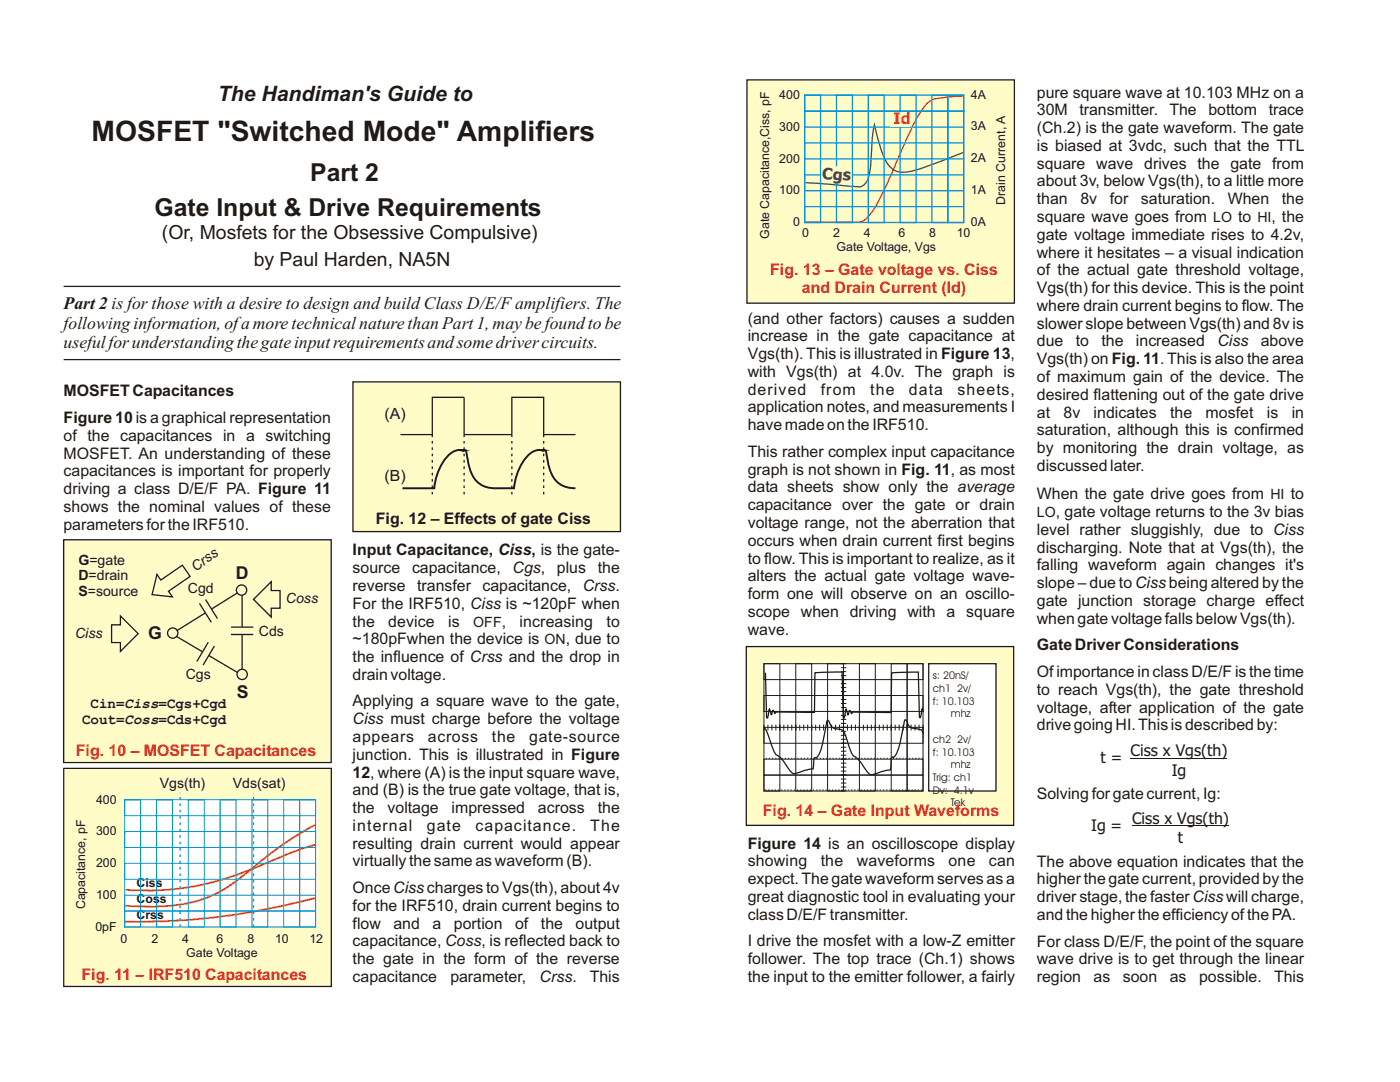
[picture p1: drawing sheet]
<svg xmlns="http://www.w3.org/2000/svg" width="279mm" height="216mm" viewBox="0 0 279 216" stroke-linecap="round" stroke-linejoin="round" font-family="sans-serif">
<defs><g id="words">
<text font-size="5.6" fill="#1f1a17" x="18.3" y="28.2">MOSFET &quot;Switched Mode&quot; Amplifiers</text>
<g font-size="4.9" fill="#1f1a17">
<text x="61.9" y="36">Part 2</text>
<text x="30.8" y="43.2">Gate Input &amp; Drive Requirements</text>
</g>
<text font-size="4.2" fill="#1f1a17" x="43.5" y="20.2">The Handiman's Guide to</text>
<g font-size="3.9" fill="#1f1a17">
<text x="32.3" y="47.6">(Or, Mosfets for the Obsessive Compulsive)</text>
<text x="50.6" y="53.1">by Paul Harden, NA5N</text>
</g>
<g font-size="3.5" fill="#1f1a17">
<text x="12.7" y="61.7">Part 2 is for those with a desire to design and build Class D/E/F amplifiers. The</text>
<text x="12.7" y="65.6">following information, of a more technical nature than Part 1, may be found to be</text>
<text x="12.7" y="69.5">useful for understanding the gate input requirements and some driver circuits.</text>
<text x="47" y="115.6">D</text>
<text x="29.5" y="127.4">G</text>
<text x="47.3" y="139.2">S</text>
</g>
<g font-size="3.2" fill="#1f1a17">
<text x="206.9" y="19.5">pure square wave at 10.103 MHz on a</text>
<text x="206.9" y="23">30M</text>
<text x="215.4" y="23">transmitter.</text>
<text x="233.4" y="23">The</text>
<text x="241.2" y="23">bottom</text>
<text x="253.2" y="23">trace</text>
<text x="206.9" y="26.6">(Ch.2) is the gate waveform. The gate</text>
<text x="206.9" y="30.1">is biased at 3vdc, such that the TTL</text>
<text x="206.9" y="33.7">square wave drives the gate from</text>
<text x="206.9" y="37.2">about 3v, below Vgs(th), to a little more</text>
<text x="206.9" y="40.7">than</text>
<text x="215.6" y="40.7">8v</text>
<text x="221.5" y="40.7">for</text>
<text x="227.7" y="40.7">saturation.</text>
<text x="245" y="40.7">When</text>
<text x="255.8" y="40.7">the</text>
<text x="206.9" y="47.8">gate voltage immediate rises to 4.2v,</text>
<text x="206.9" y="44.3">square wave goes from</text>
<text x="206.9" y="51.4">where it hesitates – a visual indication</text>
<text x="206.9" y="54.9">of the actual gate threshold voltage,</text>
<text x="206.9" y="58.5">Vgs(th) for this device. This is the point</text>
<text x="149.2" y="64.6">(and other factors) causes a sudden</text>
<text x="206.9" y="65.6">slower slope between Vgs(th) and 8v is</text>
<text x="206.9" y="62">where drain current begins to flow. The</text>
<text x="149.2" y="68.1">increase in the gate capacitance at</text>
<text x="149.2" y="71.7">Vgs(th). This is illustrated in Figure 13,</text>
<text x="206.9" y="69.1">due</text>
<text x="214.7" y="69.1">to</text>
<text x="219.8" y="69.1">the</text>
<text x="226.7" y="69.1">increased</text>
<text x="243" y="69.1">Ciss</text>
<text x="251.6" y="69.1">above</text>
<text x="149.2" y="75.2">with Vgs(th) at 4.0v. The graph is</text>
<text x="206.9" y="76.2">of maximum gain of the device. The</text>
<text x="206.9" y="72.7">Vgs(th) on Fig. 11. This is also the area</text>
<text x="12.7" y="79.1">MOSFET Capacitances</text>
<text x="149.2" y="78.7">derived</text>
<text x="149.2" y="82.3">application notes, and measurements I</text>
<text x="163.8" y="78.7">from</text>
<text x="173.7" y="78.7">the</text>
<text x="181.4" y="78.7">data</text>
<text x="191.1" y="78.7">sheets,</text>
<text x="206.9" y="79.8">desired flattening out of the gate drive</text>
<text x="206.9" y="83.3">at</text>
<text x="212.2" y="83.3">8v</text>
<text x="218.3" y="83.3">indicates</text>
<text x="233.5" y="83.3">the</text>
<text x="240.6" y="83.3">mosfet</text>
<text x="252.8" y="83.3">is</text>
<text x="257.8" y="83.3">in</text>
<text x="12.7" y="87.9">of the capacitances in a switching</text>
<text x="12.7" y="84.4">Figure 10 is a graphical representation</text>
<text x="149.2" y="85.8">have made on the IRF510.</text>
<text x="206.9" y="86.9">saturation, although this is confirmed</text>
<text x="12.7" y="95">capacitances is important for properly</text>
<text x="12.7" y="91.5">MOSFET. An understanding of these</text>
<text x="149.2" y="91.2">This rather complex input capacitance</text>
<text x="149.2" y="94.7">graph is not shown in Fig. 11, as most</text>
<text x="206.9" y="90.4">by monitoring the drain voltage, as</text>
<text x="206.9" y="93.9">discussed later.</text>
<text x="12.7" y="98.6">driving a class D/E/F PA. Figure 11</text>
<text x="149.2" y="101.8">capacitance over the gate or drain</text>
<text x="149.2" y="98.3">data sheets show only the average</text>
<text x="206.9" y="99.6">When the gate drive goes from</text>
<text x="12.7" y="102.1">shows the nominal values of these</text>
<text x="12.7" y="105.7">parameters for the IRF510.</text>
<text x="75" y="104.5">Fig. 12 – Effects of gate Ciss</text>
<text x="149.2" y="105.3">voltage range, not the aberration that</text>
<text x="206.9" y="106.7">level rather sluggishly, due to Ciss</text>
<text x="70.4" y="110.8">Input Capacitance, Ciss, is the gate-</text>
<text x="149.2" y="108.9">occurs when drain current first begins</text>
<text x="149.2" y="112.4">to flow. This is important to realize, as it</text>
<text x="206.9" y="110.3">discharging. Note that at Vgs(th), the</text>
<text x="206.9" y="113.8">falling waveform again changes it's</text>
<text x="70.4" y="117.9">reverse</text>
<text x="70.4" y="114.4">source</text>
<text x="82.2" y="114.4">capacitance,</text>
<text x="83.2" y="117.9">transfer</text>
<text x="96.3" y="117.9">capacitance,</text>
<text x="102.3" y="114.4">Cgs,</text>
<text x="111.1" y="114.4">plus</text>
<text x="116.3" y="117.9">Crss.</text>
<text x="119.3" y="114.4">the</text>
<text x="149.2" y="116">alters the actual gate voltage wave-</text>
<text x="149.2" y="119.5">form one will observe on an oscillo-</text>
<text x="206.9" y="117.4">slope – due to Ciss being altered by the</text>
<text x="70.4" y="125">the</text>
<text x="70.4" y="121.5">For the IRF510, Ciss is ~120pF when</text>
<text x="77.5" y="125">device</text>
<text x="89.5" y="125">is</text>
<text x="103.7" y="125">increasing</text>
<text x="121" y="125">to</text>
<text x="149.2" y="123.1">scope when driving with a square</text>
<text x="206.9" y="120.9">gate junction storage charge effect</text>
<text x="206.9" y="124.5">when gate voltage falls below Vgs(th).</text>
<text x="70.4" y="128.6">~180pFwhen the device is</text>
<text x="149.2" y="126.6">wave.</text>
<text x="206.9" y="129.8">Gate Driver Considerations</text>
<text x="70.4" y="135.7">drain voltage.</text>
<text x="70.4" y="132.1">the influence of Crss and the drop in</text>
<text x="206.9" y="135.1">Of importance in class D/E/F is the time</text>
<text x="70.4" y="141">Applying a square wave to the gate,</text>
<text x="206.9" y="138.6">to reach Vgs(th), the gate threshold</text>
<text x="206.9" y="142.2">voltage, after application of the gate</text>
<text x="70.4" y="148.1">appears</text>
<text x="70.4" y="144.5">Ciss must charge before the voltage</text>
<text x="85.4" y="148.1">across</text>
<text x="98.2" y="148.1">the</text>
<text x="105.6" y="148.1">gate-source</text>
<text x="206.9" y="145.7">drive going HI.This is described by:</text>
<text x="70.4" y="151.6">junction. This is illustrated in Figure</text>
<text x="70.4" y="155.2">12, where (A) is the input square wave,</text>
<text x="219.6" y="152.3">t =</text>
<text x="225.6" y="150.9">Ciss x Vgs(th)</text>
<text x="233.8" y="154.7">Ig</text>
<text x="70.4" y="158.7">and (B) is the true gate voltage, that is,</text>
<text x="206.9" y="159.3">Solving for gate current, Ig:</text>
<text x="70.4" y="162.3">the</text>
<text x="70.4" y="165.8">internal</text>
<text x="77.4" y="162.3">voltage</text>
<text x="85.2" y="165.8">gate</text>
<text x="90.1" y="162.3">impressed</text>
<text x="94.9" y="165.8">capacitance.</text>
<text x="107.4" y="162.3">across</text>
<text x="117.8" y="165.8">The</text>
<text x="119.3" y="162.3">the</text>
<text x="217.8" y="165.8">Ig =</text>
<text x="225.9" y="164.4">Ciss x Vgs(th)</text>
<text x="70.4" y="169.3">resulting drain current would appear</text>
<text x="70.4" y="172.9">virtually the same as waveform (B).</text>
<text x="149.2" y="169.3">Figure 14 is an oscilloscope display</text>
<text x="149.2" y="172.9">showing</text>
<text x="163.8" y="172.9">the</text>
<text x="171" y="172.9">waveforms</text>
<text x="189.3" y="172.9">one</text>
<text x="197.4" y="172.9">can</text>
<text x="206.9" y="172.9">The above equation indicates that the</text>
<text x="235.1" y="168.3">t</text>
<text x="70.4" y="178.2">OnceCisscharges to Vgs(th), about 4v</text>
<text x="149.2" y="176.4">expect.The gate waveform serves as a</text>
<text x="149.2" y="179.9">great diagnostic tool in evaluating your</text>
<text x="206.9" y="176.5">higher the gate current, provided by the</text>
<text x="70.4" y="181.8">for the IRF510, drain current begins to</text>
<text x="70.4" y="185.3">flow</text>
<text x="78.5" y="185.3">and</text>
<text x="86.3" y="185.3">a</text>
<text x="90.6" y="185.3">portion</text>
<text x="102.8" y="185.3">of</text>
<text x="108" y="185.3">the</text>
<text x="114.9" y="185.3">output</text>
<text x="149.2" y="183.5">class D/E/F transmitter.</text>
<text x="206.9" y="180">driver stage, the fasterCisswill charge,</text>
<text x="206.9" y="183.6">and the higher the efficiency of the PA.</text>
<text x="70.4" y="188.9">capacitance, Coss, is reflected back to</text>
<text x="149.2" y="188.8">I drive the mosfet with a low-Z emitter</text>
<text x="206.9" y="188.9">For class D/E/F, the point of the square</text>
<text x="70.4" y="192.4">the gate in the form of the reverse</text>
<text x="70.4" y="196">capacitance</text>
<text x="89.9" y="196">parameter,</text>
<text x="107.7" y="196">Crss.</text>
<text x="117.7" y="196">This</text>
<text x="149.2" y="192.4">follower. The top trace (Ch.1) shows</text>
<text x="149.2" y="195.9">the input to the emitter follower, a fairly</text>
<text x="206.9" y="192.4">wave drive is to get through the linear</text>
<text x="206.9" y="196">region</text>
<text x="218.2" y="196">as</text>
<text x="224.1" y="196">soon</text>
<text x="233.5" y="196">as</text>
<text x="239.3" y="196">possible.</text>
<text x="254.3" y="196">This</text>
</g>
<text font-size="3.2" fill="#e87817" x="178.3" y="24.7">Id</text>
<text font-size="3.2" fill="#009140" x="164" y="35.7" transform="rotate(4 164 35.7)">Cgs</text>
<g font-size="3.2" fill="#d9261c">
<text x="153.7" y="54.9">Fig. 13 – Gate voltage vs. Ciss</text>
<text x="160" y="58.4">and Drain Current (Id)</text>
<text x="15.1" y="150.8">Fig. 10 – MOSFET Capacitances</text>
<text x="152.2" y="162.8">Fig. 14 – Gate Input Waveforms</text>
<text x="16.3" y="195.5">Fig. 11 – IRF510 Capacitances</text>
</g>
<g font-size="3.1" fill="#1f1a17">
<text x="76.8" y="83.6">(A)</text>
<text x="76.8" y="96">(B)</text>
</g>
<g font-size="2.8" fill="#1f1a17">
<text x="242.1" y="44.3">LO to HI, the</text>
<text x="253.5" y="99.6">HI to</text>
<text x="206.9" y="103.2">LO, gate voltage returns to the 3v bias</text>
<text x="15.6" y="112.7">G=gate</text>
<text x="15.6" y="119">S=source</text>
<text x="15.6" y="115.8">D=drain</text>
<text x="37.5" y="118.3">Cgd</text>
<text x="39" y="114.1" transform="rotate(-35 39 114.1)">Crss</text>
<text x="57.1" y="120.3">Coss</text>
<text x="94.4" y="125">OFF,</text>
<text x="15" y="127.3">Ciss</text>
<text x="51.6" y="126.8">Cds</text>
<text x="108.7" y="128.6">ON, due to</text>
<text x="37.1" y="135.5">Cgs</text>
<text x="18.1" y="141.3">Cin=Ciss=Cgs+Cgd</text>
<text x="16.4" y="144.5">Cout=Coss=Cds+Cgd</text>
<text x="31.9" y="157.2">Vgs(th)</text>
<text x="46.5" y="157.2">Vds(sat)</text>
</g>
<g font-size="2.5" fill="#1f1a17">
<text x="155.5" y="19.8">400</text>
<text x="193.8" y="19.7">4A</text>
<text x="155.5" y="26.1">300</text>
<text x="193.8" y="26">3A</text>
<text x="155.5" y="32.5">200</text>
<text x="193.8" y="32.4">2A</text>
<text x="155.5" y="38.8">100</text>
<text x="193.8" y="38.7">1A</text>
<text x="200.6" y="40.8" transform="rotate(-90 200.6 40.8)">Drain Current, A</text>
<text x="153.5" y="47.7" transform="rotate(-90 153.5 47.7)">Gate Capacitance,Ciss, pF</text>
<text x="158.3" y="45.2">0</text>
<text x="160.1" y="47.3">0</text>
<text x="166.3" y="47.3">2</text>
<text x="172.4" y="47.3">4</text>
<text x="179.3" y="47.3">6</text>
<text x="185.5" y="47.3">8</text>
<text x="190.9" y="47.3">10</text>
<text x="193.8" y="45">0A</text>
<text x="167" y="50">Gate Voltage, Vgs</text>
<text x="19.2" y="160.3">400</text>
<text x="19.2" y="166.7">300</text>
<text x="19.2" y="173">200</text>
<text x="19.2" y="179.4">100</text>
<text x="27.2" y="176.9">Ciss</text>
<text x="17" y="181.5" transform="rotate(-90 17 181.5)">Capacitance, pF</text>
<text x="19" y="185.7">0pF</text>
<text x="27.2" y="183.3">Crss</text>
<text x="27.2" y="180.1">Coss</text>
<text x="24.1" y="188.2">0</text>
<text x="30.2" y="188.2">2</text>
<text x="36.4" y="188.2">4</text>
<text x="37.2" y="190.9">Gate Voltage</text>
<text x="43.2" y="188.2">6</text>
<text x="49.4" y="188.2">8</text>
<text x="54.9" y="188.2">10</text>
<text x="61.7" y="188.2">12</text>
</g>
<g font-size="2.1" fill="#1f1a17">
<text x="186.2" y="135.6">s: 20nS/</text>
<text x="186.2" y="138.1">ch1 2v/</text>
<text x="186.2" y="140.6">f: 10.103</text>
<text x="189.8" y="143.2">mhz</text>
<text x="186.2" y="148.2">ch2 2v/</text>
<text x="186.2" y="150.8">f: 10.103</text>
<text x="186.2" y="155.9">Trig: ch1</text>
<text x="189.8" y="153.3">mhz</text>
<text x="186.2" y="158.4">Dv: 4.1v</text>
<text x="189.8" y="160.9">Tek</text>
</g>
</g></defs>
<path d="M225.6 151.3h19.4M225.9 164.8h19.4" fill="none" stroke="#1f1a17" stroke-width=".2"/>
<path d="M70.4 76.2h53.4v29.9h-53.4z" fill-rule="evenodd" fill="#fffcc7" stroke="#1f1a17" stroke-width=".25"/>
<path d="M80.3 97.4h6.4a10 10 0 0 1 3.6-7.2 3.9 3.9 0 0 1 2.3-.4l-.4 .1h.8l.3 1.5a7.6 7.6 0 0 0 2.3 5.1l.9 .5 1.1 .3 1.3 .1M98.9 97.4h3.7a10 10 0 0 1 3.6-7.2 3.9 3.9 0 0 1 2.3-.4l-.4 .1h.8l.3 1.5a7.6 7.6 0 0 0 2.3 5.1l.9 .5 1.1 .3 1.4 .1" fill="none" stroke="#1f1a17" stroke-width=".38"/>
<path d="M79.9 86.7h6.4v-7.4h6.3v7.4h9.6v-7.4h6.3v7.4h6.4" fill="none" stroke="#1f1a17" stroke-width=".25"/>
<path d="M86.3 86.7v12.4M92.6 86.7v12.2M102.2 86.7v12.5M108.5 86.7v12.4" fill="none" stroke="#1f1a17" stroke-width=".25" stroke-dasharray=".5 .8" stroke-linecap="butt"/>
<g fill="#fffcc7" stroke="#1f1a17" stroke-width=".25">
<path d="M12.7 107.7h53.4v44.5h-53.4z" fill-rule="evenodd"/>
<path d="M12.7 153.3h53.4v43.5h-53.4z" fill-rule="evenodd"/>
</g>
<path d="M24.9 159.5h38.4v25.4h-38.4z" fill="#fff"/>
<path d="M62.9 179.2a136.3 136.3 0 0 1-38 4.7M63 168.6a82.1 82.1 0 0 0-11.8 4.4 54.4 54.4 0 0 1-26.1 4.5M63.1 164.5a77 77 0 0 0-14.6 10.2 24.5 24.5 0 0 1-15.5 6.1l-5.1 .1-2.9-.2" fill="none" stroke="#e87817" stroke-width=".38"/>
<path d="M36 185v-26.8M50.6 185v-26.8" fill="none" stroke="#0094de" stroke-width=".25" stroke-dasharray=".5 .8" stroke-linecap="butt"/>
<path d="M24.9 159.6h38.1v3.2h-38.1zM24.9 159.6h3.2v25.4h-3.2zM31.2 159.6h3.2v25.4h-3.2zM37.6 159.6h3.2v25.4h-3.2zM43.9 159.6h3.2v25.4h-3.2zM50.3 159.6h3.2v25.4h-3.2zM56.6 159.6h3.2v25.4h-3.2zM59.8 159.6h3.2v25.4h-3.2zM24.9 165.9h38.1v3.2h-38.1zM24.9 172.3h38.1v3.2h-38.1zM24.9 178.6h38.1v3.2h-38.1zM24.9 181.8h38.1v3.2h-38.1z" fill="none" stroke="#0094de" stroke-width=".2"/>
<g fill="none" stroke="#1f1a17" stroke-width=".25">
<path d="M31.3 114.6l.8 1.1 4.3-2.9 1.5 2.2-4.3 3 .8 1.1-4.1-.4zM41 119.6l2.4 3.8M47.4 118.3l-5.2 3.2M48.3 118.8v6.3M50.6 119.6l3.5-3.5v1.7h1.8v3.6h-1.8v1.7zM24 122.9l3.6 3.5-3.6 3.6v-1.8h-1.7v-3.5h1.7zM35.1 126.9l5.3 3.2M39.8 120.4l2.4 3.8M41 122.3l-5.7 3.5M41.6 128.2l-2.3 3.8M41.7 130.8l5.7 3.4M42.8 128.9l-2.3 3.8"/>
<path d="M46.1 126.6h4.4M46.1 125.1h4.4M48.3 126.6v6.9"/>
<circle cx="48.2" cy="117.7" r="1.03"/>
<circle cx="34.5" cy="126.3" r="1.03"/>
<circle cx="48.3" cy="134.6" r="1.03"/>
</g>
<path d="M149.1 15.9h53.3v44.6h-53.3z" fill-rule="evenodd" fill="#fffcc7" stroke="#1f1a17" stroke-width=".25"/>
<path d="M192.1 19.2l-4.4 .4a4.1 4.1 0 0 0-3.7 2.3 78.2 78.2 0 0 0-6 12.5l-.8 1.9a28 28 0 0 1-4.2 7.2l-.8 .6-.8 .2h-10.7" fill="none" stroke="#d9261c" stroke-width=".25"/>
<path d="M192.3 30.4l-6.1 2.4a18.3 18.3 0 0 1-6.4 1.6 3.9 3.9 0 0 1-3.3-2.9 37.4 37.4 0 0 1-2-6.6l-.4 2.3-.2 3.9a12.8 12.8 0 0 1-1 5.3l-.6 .6-.7 .3-10.8-.8" fill="none" stroke="#009140" stroke-width=".25"/>
<path d="M160.6 19h31.7v3.2h-31.7zM160.6 19h3.2v25.4h-3.2zM166.9 19h3.2v25.4h-3.2zM173.3 19h3.2v25.4h-3.2zM179.6 19h3.2v25.4h-3.2zM186 19h3.2v25.4h-3.2zM189.2 19h3.1v25.4h-3.1zM160.6 34.9h31.7v3.2h-31.7zM160.6 28.5h31.7v3.2h-31.7zM160.6 22.2h31.7v3.2h-31.7zM160.6 41.2h31.7v3.2h-31.7z" fill="none" stroke="#0094de" stroke-width=".25"/>
<g fill="#fffcc7">
<path d="M163.9 32.5l6 1.3 .1 3.3-6.1-1.3z"/>
<path d="M177.7 22.3h3.8v2.9h-3.8z"/>
</g>
<path d="M148.9 129h53.4v35.7h-53.4z" fill-rule="evenodd" fill="#fffcc7" stroke="#1f1a17" stroke-width=".25"/>
<path d="M152.4 132.5h46.2v25.3h-46.2z" fill="#fff"/>
<path d="M184.1 157.6h-31.5M184.2 151.3h-31.4" fill="none" stroke="#1f1a17" stroke-width=".2" stroke-dasharray=".3 .4" stroke-linecap="butt"/>
<g fill="none" stroke="#1f1a17" stroke-width=".2">
<path d="M152.5 132.4h3.1v25.4h-3.1zM152.5 132.4h31.7v3.2h-31.7zM152.5 138.8h31.7v3.2h-31.7zM158.8 132.4h3.2v25.4h-3.2zM165.2 132.4h3.1v25.4h-3.1zM167.8 139.6h1.1M167.8 138.8h1.1M167.8 138h1.1M167.8 137.2h1.1M167.8 136.4h1.1M167.8 135.6h1.1M167.8 134.8h1.1"/>
<path d="M167.8 134h1.1M167.8 133.2h1.1M167.8 132.4h1.1M171.5 132.4h3.2v25.4h-3.2zM177.9 132.4h3.1v25.4h-3.1zM181 132.4h3.2v25.4h-3.2zM152.5 145.1h31.7v3.2h-31.7zM152.5 151.5h31.7v3.2h-31.7zM152.5 154.7h31.7v3.1h-31.7zM152.5 144.6v1.2M153.3 144.6v1.2M154.1 144.6v1.2"/>
<path d="M154.8 144.6v1.2M155.6 144.6v1.2M156.4 144.6v1.2M157.2 144.6v1.2M158 144.6v1.2M158.8 144.6v1.2M159.6 144.6v1.2M160.4 144.6v1.2M161.2 144.6v1.2M162 144.6v1.2M162.8 144.6v1.2M163.6 144.6v1.2"/>
<path d="M164.4 144.6v1.2M165.2 144.6v1.2M166 144.6v1.2M166.8 144.6v1.2M167.5 144.6v1.2M167.8 145.1h1.1M167.8 144.3h1.1M167.8 143.5h1.1M167.8 142.8h1.1M167.8 142h1.1M167.8 148.3h1.1M167.8 147.5h1.1"/>
<path d="M167.8 146.7h1.1M167.8 145.9h1.1M167.8 151.5h1.1M167.8 150.7h1.1M167.8 149.9h1.1M167.8 149.1h1.1M167.8 154.7h1.1M167.8 153.9h1.1M167.8 153.1h1.1M167.8 152.3h1.1M167.8 157.8h1.1M167.8 157h1.1"/>
<path d="M167.8 156.2h1.1M167.8 155.5h1.1M167.8 141.2h1.1M167.8 140.4h1.1M168.3 144.6v1.2M169.1 144.6v1.2M169.9 144.6v1.2M170.7 144.6v1.2M171.5 144.6v1.2M172.3 144.6v1.2M173.1 144.6v1.2M173.9 144.6v1.2"/>
<path d="M174.7 144.6v1.2M175.5 144.6v1.2M176.3 144.6v1.2M177.1 144.6v1.2M177.9 144.6v1.2M178.7 144.6v1.2M179.5 144.6v1.2M180.2 144.6v1.2M181 144.6v1.2M181.8 144.6v1.2M182.6 144.6v1.2M183.4 144.6v1.2"/>
<path d="M184.2 144.6v1.2"/>
</g>
<path d="M12.7 57.2h111.1M12.7 71.8h111.1M168.1 134.1l.2 9.1 .1 .1 .1-.2 .3-1.6 .5 1.2v-.2a.52 .52 0 0 1 .4-.7l.3 .6 .2-.3 7.6 .1 .1-7.9 5.5-.2M168.1 134.1l-5.5 .1-.1 8-7.6-.1-.2 .2-.3-.5a.52 .52 0 0 0-.4 .7v.1l-.5-1.1-.3 1.6-.1 .2-.1-.1-.2-9M183.3 134.2l.2 8.9 .1 .1 .1-.2 .4-1.6 .2 .7M185.3 132.4h13.5v25.4h-13.5zM152.5 145.3a4.8 4.8 0 0 1 1.2 2.5 6.7 6.7 0 0 0 1.3 2.9 11.6 11.6 0 0 1 2.8 3.3l.5 .4 .5-.1 2.1-.7 1.4-.2M162.3 153.5l.2-2.1 .1-.2h.3a4.8 4.8 0 0 0 1.3-2.8l.9-4.6h.3l.2 .4a1.82 1.82 0 0 0 2 1.3l.5 .2a4.5 4.5 0 0 1 1.1 2.4 6.2 6.2 0 0 0 1.2 2.8 11.6 11.6 0 0 1 2.8 3.3l.5 .4 .5-.1 2.1-.6 1.4-.3M184.4 146.4a1.33 1.33 0 0 0-1.3-1h-.4a1.54 1.54 0 0 1-1.7-1.3l-.3-.5-.3 .7a25.6 25.6 0 0 1-1.7 6.5l-.4 .3h-.2l-.2 .2-.2 2.4" fill="none" stroke="#1f1a17" stroke-width=".25"/>
<use href="#words"/>
</svg>
